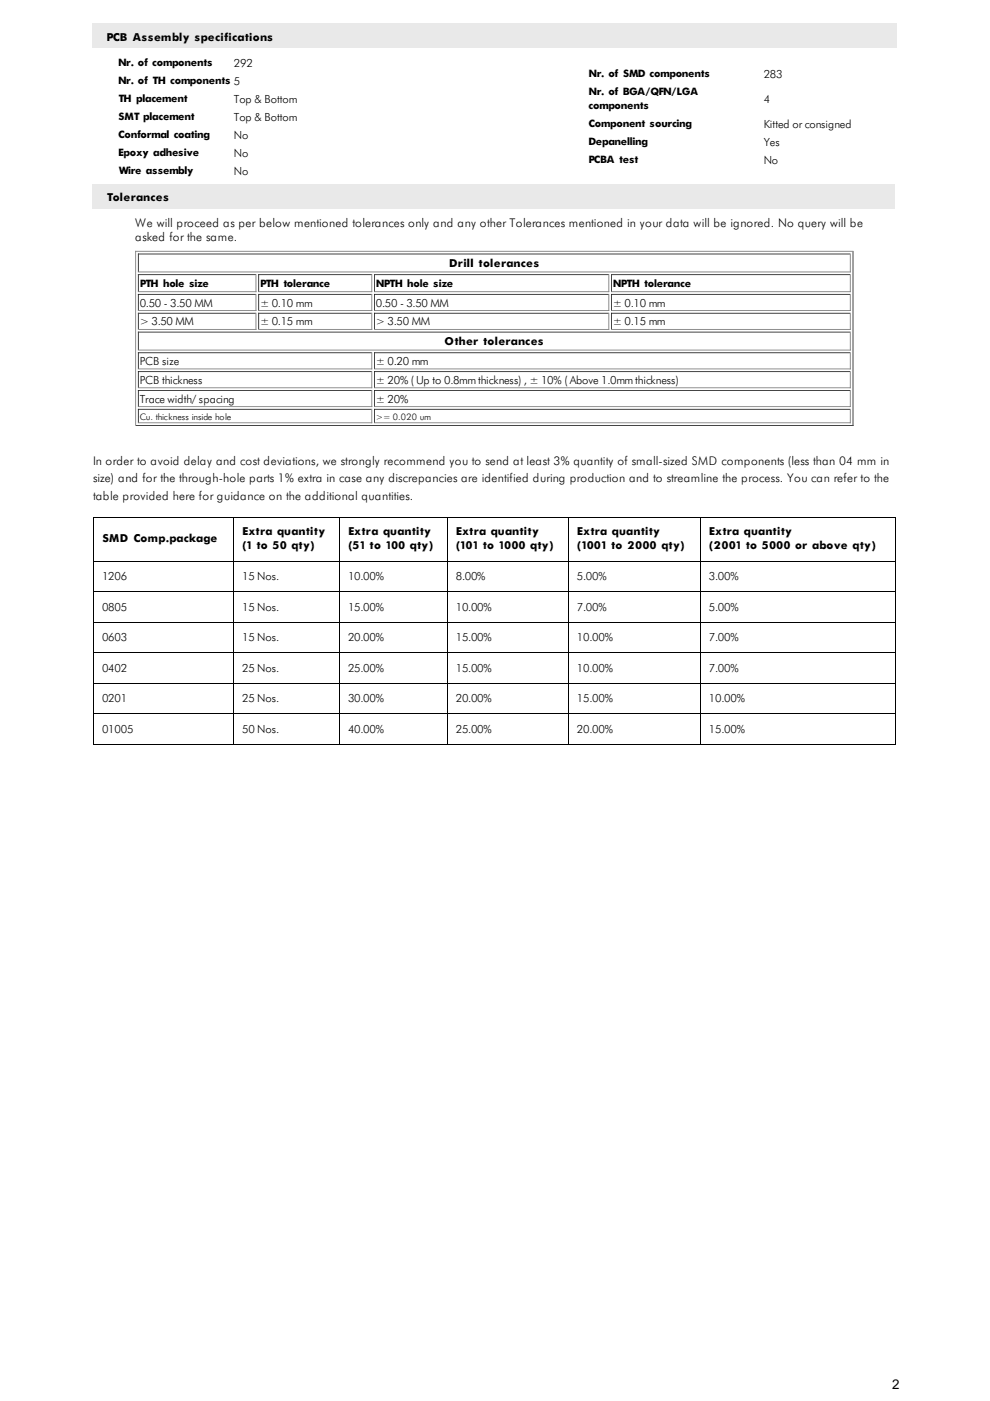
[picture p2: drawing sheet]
<svg xmlns="http://www.w3.org/2000/svg" width="210mm" height="297mm" viewBox="0 0 210 297" stroke-linecap="round" stroke-linejoin="round" font-family="sans-serif">
<defs><g id="words">
<text font-size="3.2" x="189.2" y="294.5">2</text>
<g font-size="3">
<text x="28.7" y="48">We will proceed as per below mentioned tolerances only and any other Tolerances mentioned in your data will be ignored. No query will be</text>
<text x="28.7" y="51.1">asked for the same.</text>
<text x="19.7" y="98.7">In order to avoid delay and cost deviations, we strongly recommend you to send at least 3% quantity of small-sized SMD components (less than 04 mm in</text>
<text x="19.7" y="102.3">size) and for the through-hole parts 1% extra in case any discrepancies are identified during production and to streamline the process. You can refer to the</text>
<text x="19.7" y="105.9">table provided here for guidance on the additional quantities.</text>
</g>
<g font-size="2.9">
<text x="49.6" y="14.2">292</text>
<text x="49.6" y="18">5</text>
<text x="161.9" y="16.4">283</text>
<text x="49.6" y="21.8">Top &amp; Bottom</text>
<text x="161.9" y="21.8">4</text>
<text x="49.6" y="25.6">Top &amp; Bottom</text>
<text x="49.6" y="29.4">No</text>
<text x="161.9" y="27.1">Kitted or consigned</text>
<text x="49.6" y="33.2">No</text>
<text x="161.9" y="30.9">Yes</text>
<text x="161.9" y="34.7">No</text>
<text x="49.6" y="37">No</text>
<text x="29.6" y="65">0.50 - 3.50 MM</text>
<text x="55.1" y="65">± 0.10 mm</text>
<text x="79.7" y="65">0.50 - 3.50 MM</text>
<text x="129.9" y="65">± 0.10 mm</text>
<text x="29.6" y="69">&gt; 3.50 MM</text>
<text x="55.1" y="69">± 0.15 mm</text>
<text x="79.7" y="69">&gt; 3.50 MM</text>
<text x="129.9" y="69">± 0.15 mm</text>
<text x="29.6" y="77.4">PCB size</text>
<text x="79.7" y="77.4">± 0.20 mm</text>
<text x="29.6" y="81.4">PCB thickness</text>
<text x="79.7" y="81.4">± 20% ( Up to 0.8mmthickness) ,± 10% ( Above 1.0mmthickness)</text>
<text x="29.6" y="85.4">Trace width/ spacing</text>
<text x="79.7" y="85.4">± 20%</text>
<text x="21.6" y="123">1206</text>
<text x="51.3" y="123">15 Nos.</text>
<text x="73.8" y="123">10.00%</text>
<text x="96.6" y="123">8.00%</text>
<text x="122.3" y="123">5.00%</text>
<text x="150.3" y="123">3.00%</text>
<text x="21.6" y="129.5">0805</text>
<text x="51.3" y="129.5">15 Nos.</text>
<text x="73.8" y="129.5">15.00%</text>
<text x="96.6" y="129.5">10.00%</text>
<text x="122.3" y="129.5">7.00%</text>
<text x="150.3" y="129.5">5.00%</text>
<text x="21.6" y="136">0603</text>
<text x="51.3" y="136">15 Nos.</text>
<text x="73.8" y="136">20.00%</text>
<text x="96.6" y="136">15.00%</text>
<text x="122.3" y="136">10.00%</text>
<text x="150.3" y="136">7.00%</text>
<text x="21.6" y="142.5">0402</text>
<text x="51.3" y="142.5">25 Nos.</text>
<text x="73.8" y="142.5">25.00%</text>
<text x="96.6" y="142.5">15.00%</text>
<text x="122.3" y="142.5">10.00%</text>
<text x="150.3" y="142.5">7.00%</text>
<text x="21.6" y="148.9">0201</text>
<text x="51.3" y="148.9">25 Nos.</text>
<text x="73.8" y="148.9">30.00%</text>
<text x="96.6" y="148.9">20.00%</text>
<text x="122.3" y="148.9">15.00%</text>
<text x="150.3" y="148.9">10.00%</text>
<text x="21.6" y="155.4">01005</text>
<text x="51.3" y="155.4">50 Nos.</text>
<text x="73.8" y="155.4">40.00%</text>
<text x="96.6" y="155.4">25.00%</text>
<text x="122.3" y="155.4">20.00%</text>
<text x="150.3" y="155.4">15.00%</text>
</g>
<g font-size="2.7">
<text x="22.6" y="8.6">PCB Assembly specifications</text>
<text x="22.6" y="42.7">Tolerances</text>
<text x="95.2" y="56.6">Drill tolerances</text>
<text x="94.2" y="73.2">Other tolerances</text>
<text x="51.3" y="113.5">Extra quantity</text>
<text x="73.8" y="113.5">Extra quantity</text>
<text x="96.6" y="113.5">Extra quantity</text>
<text x="122.3" y="113.5">Extra quantity</text>
<text x="150.3" y="113.5">Extra quantity</text>
<text x="21.6" y="114.9">SMD Comp.package</text>
<text x="51.3" y="116.4">(1 to 50 qty)</text>
<text x="73.8" y="116.4">(51 to 100 qty)</text>
<text x="96.6" y="116.4">(101 to 1000 qty)</text>
<text x="122.3" y="116.4">(1001 to 2000 qty)</text>
<text x="150.3" y="116.4">(2001 to 5000 or above qty)</text>
</g>
<g font-size="2.5">
<text x="25.1" y="14">Nr. of components</text>
<text x="25.1" y="17.8">Nr. of TH components</text>
<text x="124.8" y="16.3">Nr. of SMD components</text>
<text x="25.1" y="21.6">TH placement</text>
<text x="124.8" y="20.1">Nr. of BGA/QFN/LGA</text>
<text x="124.8" y="23.1">components</text>
<text x="25.1" y="25.4">SMT placement</text>
<text x="25.1" y="29.2">Conformal coating</text>
<text x="124.8" y="26.9">Component sourcing</text>
<text x="25.1" y="33">Epoxy adhesive</text>
<text x="124.8" y="30.7">Depanelling</text>
<text x="124.8" y="34.5">PCBA test</text>
<text x="25.1" y="36.8">Wire assembly</text>
<text x="29.6" y="60.8">PTH hole size</text>
<text x="55.1" y="60.8">PTH tolerance</text>
<text x="79.7" y="60.8">NPTH hole size</text>
<text x="129.9" y="60.8">NPTH tolerance</text>
</g>
<g font-size="2.3">
<text x="29.6" y="89">Cu. thickness inside hole</text>
<text x="79.7" y="89">&gt;= 0.020 um</text>
</g>
</g></defs>
<g fill="#e9e9e9">
<path d="M19.5 5h170.6v5.2h-170.6z"/>
<path d="M19.5 39.1h170.2v5.1h-170.2z"/>
</g>
<g fill="none" stroke="#808080" stroke-width=".21">
<path d="M28.7 53.3h152.3M28.8 53.2v37.1M29.2 57.7h151.2M54.3 58.1v3.8M78.8 58.1v3.8M129.1 58.1v3.8M180.3 53.8v4M180.3 58.1v3.8M29.2 61.8h25.2M29.2 65.8h25.2M29.2 69.8h25.2M29.2 74.2h151.2"/>
<path d="M29.2 78.2h49.7M54.3 62.3v3.6M54.3 66.3v3.6M54.7 61.8h24.2M54.7 65.8h24.2M54.7 69.8h24.2M78.8 62.3v3.6M78.8 66.3v3.6M78.8 74.7v3.6M78.8 78.7v3.6M79.3 61.8h49.9M79.3 65.8h49.9"/>
<path d="M79.3 69.8h49.9M79.3 78.2h101.1M129.1 62.3v3.6M129.1 66.3v3.6M129.6 61.8h50.8M129.6 65.8h50.8M129.6 69.8h50.8M180.3 62.3v3.6M180.3 66.3v3.6M180.3 70.3v4M180.3 74.7v3.6M180.3 78.7v3.6"/>
<path d="M29.2 82.2h49.7M29.2 86.2h49.7M29.2 89.6h49.7M78.8 82.7v3.6M78.8 86.7v3M79.3 82.2h101.1M79.3 86.2h101.1M79.3 89.6h101.1M180.3 82.7v3.6M180.3 86.7v3"/>
</g>
<g fill="none" stroke="#2c2c2c" stroke-width=".21">
<path d="M29.2 53.9h151.2M29.2 58.2h25.2M29.3 53.8v4M29.3 58.1v3.8M54.7 58.2h24.2M54.8 58.1v3.8M79.3 58.2h49.9M79.4 58.1v3.8M129.6 58.2h50.8M129.7 58.1v3.8M180.9 53.2v37.1M29.2 62.4h25.2"/>
<path d="M29.2 66.4h25.2M29.2 70.4h151.2M29.2 74.8h49.7M29.2 78.8h49.7M29.3 62.3v3.6M29.3 66.3v3.6M29.3 70.3v4M29.3 74.7v3.6M29.3 78.7v3.6M54.7 62.4h24.2M54.7 66.4h24.2M54.8 62.3v3.6"/>
<path d="M54.8 66.3v3.6M79.3 62.4h49.9M79.3 66.4h49.9M79.3 74.8h101.1M79.3 78.8h101.1M79.4 62.3v3.6M79.4 66.3v3.6M79.4 74.7v3.6M79.4 78.7v3.6M129.6 62.4h50.8M129.6 66.4h50.8M129.7 62.3v3.6"/>
<path d="M129.7 66.3v3.6M28.7 90.2h152.3M29.2 82.8h49.7M29.2 86.8h49.7M29.3 82.7v3.6M29.3 86.7v3M79.3 82.8h101.1M79.3 86.8h101.1M79.4 82.7v3.6M79.4 86.7v3"/>
</g>
<g fill="none" stroke="#000" stroke-width=".21">
<path d="M19.7 109.6h170.2M19.7 119h170.2M19.8 109.5v48.4M49.5 109.5v48.4M72 109.5v48.4M94.8 109.5v48.4M120.5 109.5v48.4M148.5 109.5v48.4M189.8 109.5v48.4M19.7 125.4h170.2M19.7 131.9h170.2M19.7 138.4h170.2"/>
<path d="M19.7 144.8h170.2M19.7 151.3h170.2M19.7 157.8h170.2"/>
</g>
<use href="#words"/>
</svg>
